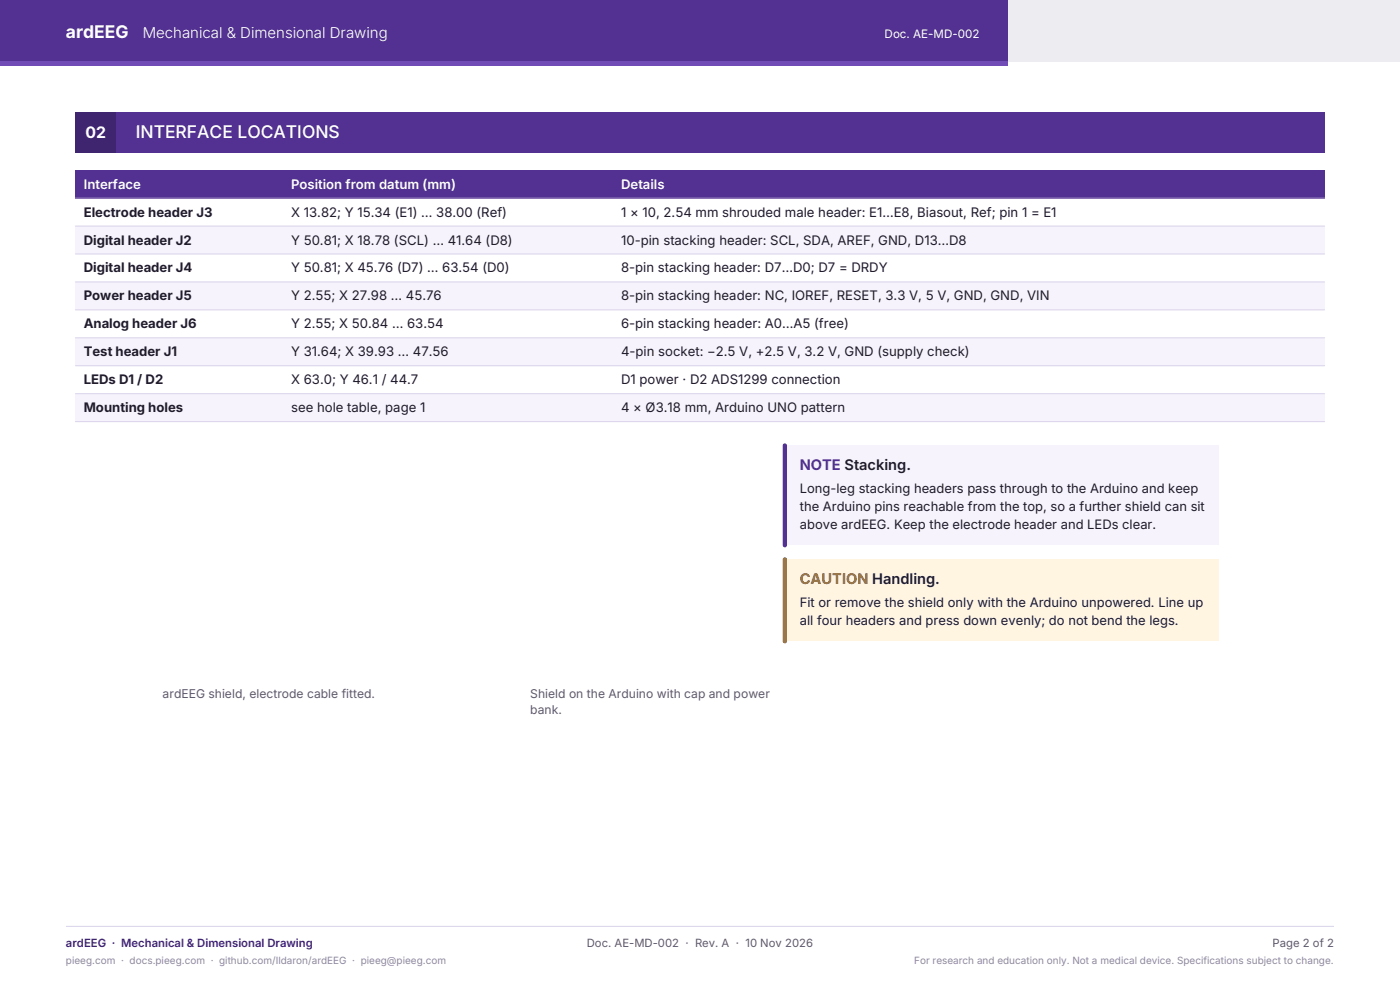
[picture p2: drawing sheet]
<svg xmlns="http://www.w3.org/2000/svg" width="297mm" height="210mm" viewBox="0 0 297 210" stroke-linecap="round" stroke-linejoin="round" font-family="sans-serif">
<defs><g id="words">
<g font-size="3.7" fill="#fff">
<text x="14" y="8.1">ardEEG</text>
<text x="28.8" y="29.4">INTERFACE LOCATIONS</text>
</g>
<text font-size="3.4" fill="#fff" x="18.1" y="29.3">02</text>
<text font-size="3.2" fill="#fff" x="30.3" y="8.1">Mechanical &amp; Dimensional Drawing</text>
<text font-size="3.1" fill="#533192" x="169.7" y="99.7">NOTE Stacking.</text>
<text font-size="3.1" fill="#b26a00" x="169.7" y="123.9">CAUTION Handling.</text>
<g font-size="2.8" fill="#fff">
<text x="17.8" y="40">Interface</text>
<text x="61.8" y="40">Position from datum (mm)</text>
<text x="131.8" y="40">Details</text>
</g>
<g font-size="2.8" fill="#1f1b2b">
<text x="17.8" y="45.9">Electrode header J3</text>
<text x="61.8" y="45.9">X 13.82; Y 15.34 (E1) … 38.00 (Ref)</text>
<text x="131.8" y="45.9">1 × 10, 2.54 mm shrouded male header: E1…E8, Biasout, Ref; pin 1 = E1</text>
<text x="17.8" y="51.9">Digital header J2</text>
<text x="61.8" y="51.9">Y 50.81; X 18.78 (SCL) … 41.64 (D8)</text>
<text x="131.8" y="51.9">10-pin stacking header: SCL, SDA, AREF, GND, D13…D8</text>
<text x="17.8" y="57.8">Digital header J4</text>
<text x="61.8" y="57.8">Y 50.81; X 45.76 (D7) … 63.54 (D0)</text>
<text x="131.8" y="57.8">8-pin stacking header: D7…D0; D7 = DRDY</text>
<text x="17.8" y="63.7">Power header J5</text>
<text x="61.8" y="63.7">Y 2.55; X 27.98 … 45.76</text>
<text x="131.8" y="63.7">8-pin stacking header: NC, IOREF, RESET, 3.3 V, 5 V, GND, GND, VIN</text>
<text x="17.8" y="69.6">Analog header J6</text>
<text x="61.8" y="69.6">Y 2.55; X 50.84 … 63.54</text>
<text x="131.8" y="69.6">6-pin stacking header: A0…A5 (free)</text>
<text x="17.8" y="75.6">Test header J1</text>
<text x="61.8" y="75.6">Y 31.64; X 39.93 … 47.56</text>
<text x="131.8" y="75.6">4-pin socket: −2.5 V, +2.5 V, 3.2 V, GND (supply check)</text>
<text x="17.8" y="81.5">LEDs D1 / D2</text>
<text x="61.8" y="81.5">X 63.0; Y 46.1 / 44.7</text>
<text x="131.8" y="81.5">D1 power · D2 ADS1299 connection</text>
<text x="17.8" y="87.4">Mounting holes</text>
<text x="61.8" y="87.4">see hole table, page 1</text>
<text x="131.8" y="87.4">4 × Ø3.18 mm, Arduino UNO pattern</text>
<text x="169.7" y="104.5">Long-leg stacking headers pass through to the Arduino and keep</text>
<text x="169.7" y="108.3">the Arduino pins reachable from the top, so a further shield can sit</text>
<text x="169.7" y="112.1">above ardEEG. Keep the electrode header and LEDs clear.</text>
<text x="169.7" y="128.7">Fit or remove the shield only with the Arduino unpowered. Line up</text>
<text x="169.7" y="132.5">all four headers and press down evenly; do not bend the legs.</text>
</g>
<g font-size="2.6" fill="#5d5870">
<text x="34.5" y="148.1">ardEEG shield, electrode cable fitted.</text>
<text x="112.5" y="148.1">Shield on the Arduino with cap and power</text>
<text x="112.5" y="151.5">bank.</text>
</g>
<text font-size="2.5" fill="#fff" x="187.7" y="8.1">Doc. AE-MD-002</text>
<text font-size="2.4" fill="#3f256f" x="14" y="200.8">ardEEG · Mechanical &amp; Dimensional Drawing</text>
<g font-size="2.4" fill="#5d5870">
<text x="124.5" y="200.8">Doc. AE-MD-002 · Rev. A · 10 Nov 2026</text>
<text x="270" y="200.8">Page 2 of 2</text>
</g>
<g font-size="2.1" fill="#8c87a0">
<text x="14" y="204.4">pieeg.com · docs.pieeg.com · github.com/Ildaron/ardEEG · pieeg@pieeg.com</text>
<text x="193.9" y="204.4">For research and education only. Not a medical device. Specifications subject to change.</text>
</g>
</g></defs>
<path d="M0 0h213.8v13h-213.8z" fill-rule="evenodd" fill="#533192"/>
<path d="M213.8 0h83.2v13h-83.2z" fill-rule="evenodd" fill="#ececf1"/>
<path d="M0 13h213.8v.9h-213.8z" fill-rule="evenodd" fill="#714cb6"/>
<path d="M14 196.5h269" fill="none" stroke="#d9d2ea" stroke-width=".21"/>
<path d="M16 23.8h8.6v8.6h-8.6z" fill-rule="evenodd" fill="#3f256f"/>
<g fill="#533192">
<path d="M24.6 23.8h256.4v8.6h-256.4z" fill-rule="evenodd"/>
<path d="M16 36.1h265v5.9h-265z" fill-rule="evenodd"/>
</g>
<g fill="#f6f3fc">
<path d="M16 48h265v5.9h-265z" fill-rule="evenodd"/>
<path d="M16 59.8h265v5.9h-265z" fill-rule="evenodd"/>
<path d="M16 71.7h265v5.9h-265z" fill-rule="evenodd"/>
<path d="M16 83.5h265v5.9h-265z" fill-rule="evenodd"/>
</g>
<path d="M16 42h265M16 48h265M16 53.9h265M16 59.8h265M16 65.7h265M16 71.7h265M16 77.6h265M16 83.5h265M16 89.4h265" fill="none" stroke="#d9d2ea" stroke-width=".21"/>
<path d="M16 42h265" fill="none" stroke="#533192" stroke-width=".21"/>
<path d="M166.5 94.5h92v21.2h-92z" fill-rule="evenodd" fill="#f6f3fc"/>
<path d="M166.5 94.5v21.2" fill="none" stroke="#533192" stroke-width=".92"/>
<path d="M166.5 118.7h92v17.3h-92z" fill-rule="evenodd" fill="#fff5e1"/>
<path d="M166.5 118.7v17.3" fill="none" stroke="#b26a00" stroke-width=".92"/>
<use href="#words"/>
</svg>
